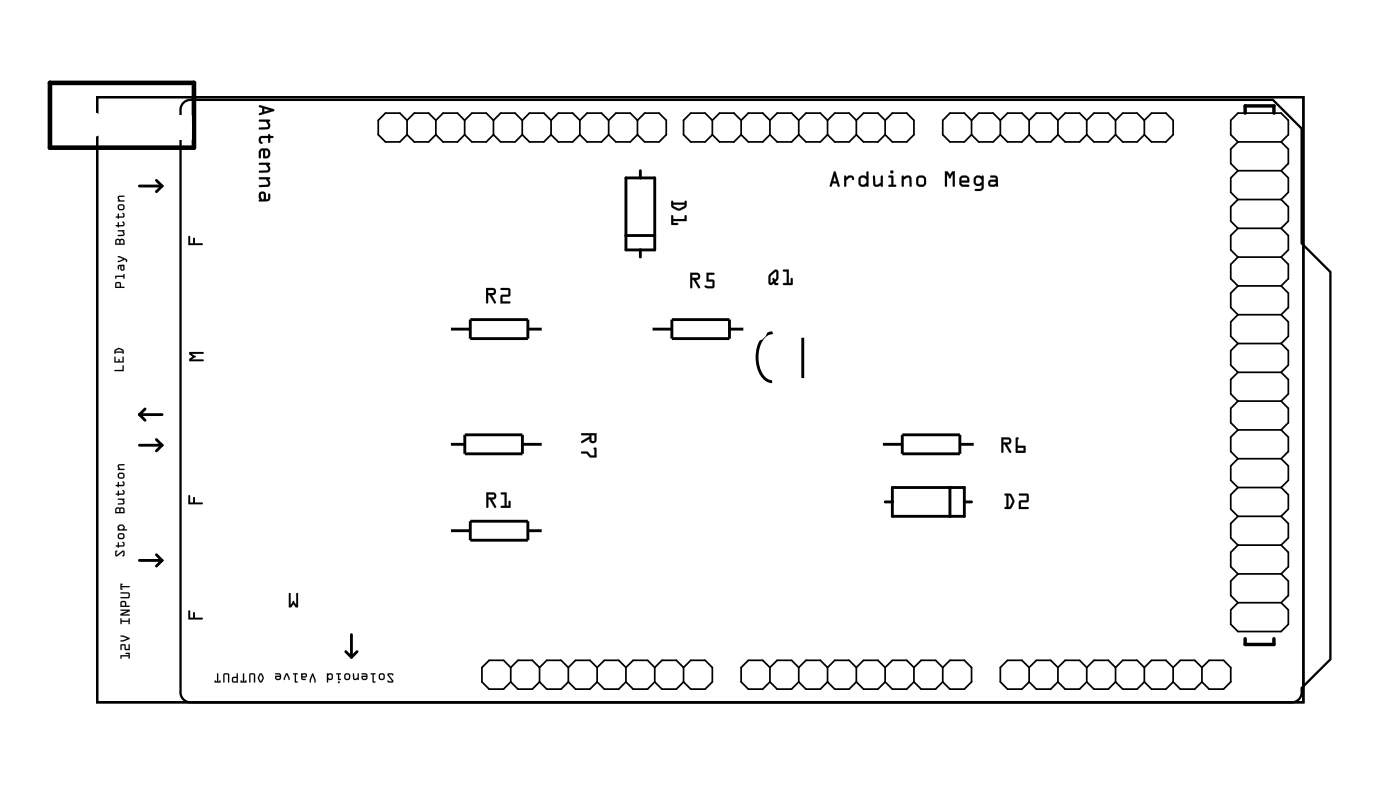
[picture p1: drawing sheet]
<svg xmlns="http://www.w3.org/2000/svg" width="123mm" height="71mm" viewBox="0 0 123 71" stroke-linecap="round" stroke-linejoin="round" font-family="sans-serif">
<path d="M8.6 8.6h106.4v53.3h-106.4zM16.1 9.1a.9 .9 0 0 1 .8-.3h95.4l2.5 2.5v10.2l2.5 2.5v34.1l-2.5 2.6a.97 .97 0 0 1-1 1.2h-96.9a.9 .9 0 0 1-1-1v-51.1l.1-.4z" fill="none" stroke="#000" stroke-width=".2"/>
<path d="M8.6 8.6h106.4v53.3h-106.4z" fill="none" stroke="#000" stroke-width=".09"/>
<g fill="none" stroke="#000" stroke-width=".25">
<path d="M12.3 16.4h2M13.8 15.9l.5 .5M14.3 16.4l-.5 .5M55.2 15.7h2.5v6.3h-2.5zM56.5 15.1v.6M12.3 36.6l.5 .5M12.3 36.6h2M12.3 39.3h2M12.8 36.1l-.5 .5M13.8 38.8l.5 .5M14.3 39.3l-.5 .5M39.6 29h1.9"/>
<path d="M39.6 39.2h1.4M41 38.3h5.1v1.7h-5.1zM41.5 28.2h5.1v1.7h-5.1zM46.1 39.2h1.8M46.6 29h1.3M55.2 20.8h2.5M56.5 22v.7M57.4 29h1.9M59.3 28.2h5v1.7h-5zM64.3 29h1.4M68.1 29.4a1.92 1.92 0 0 0-1.3 2.1 2.34 2.34 0 0 0 .9 2.1l.4 .1M70.8 29.8v3.5"/>
<path d="M77.7 39.2h1.9M79.6 38.3h5.1v1.7h-5.1zM84.7 39.2h1.3M12.3 49.4h2M13.8 48.9l.5 .5M14.3 49.4l-.5 .5M30.5 57.5l.5 .5M31 56v2M31.5 57.5l-.5 .5M39.6 46.8h1.9M41.5 46h5.1v1.6h-5.1zM46.6 46.8h1.3"/>
<path d="M78.1 44.3h.6M78.7 43h6.3v2.5h-6.3zM83.8 43v2.5M85 44.3h.7"/>
</g>
<path d="M4.4 7.3h12.7v5.7h-12.7z" fill="none" stroke="#000" stroke-width=".41"/>
<g fill="#000">
<path d="M16.6 20.8h.2v.7h.2v-.5h.1h.1v.5h.6l.1 .1h-1.3zM16.7 31h1.2l.1 .2h-.1h-1l.4 .3-.4 .2h1l.1 .1-1.3 .1v-.2l.3-.2-.3-.2zM16.6 53.8l.2 .1v.6h.2v-.4l.1-.1 .1 .1v.4h.6l.1 .1h-1.3zM16.6 43.7h.2v.6h.2v-.4l.1-.1 .1 .1v.4h.6l.1 .1-1.3 .1zM25.5 52.3l.1 .1v.9l.3-.3 .2 .3v-.9l.1-.1h.1v1.3h-.2l-.2-.3-.2 .3h-.2z"/>
<path d="M22.9 9.3l1.2 .3 .1 .1-1.3 .4-.1-.1 .3-.1v-.4l-.2-.1zM23.3 9.6v.3l.5-.2zM22.9 10.6h.9v.1h-.1a.38 .38 0 0 1 .1 .4 .38 .38 0 0 1-.2 .3h-.7v-.1l.7-.1v-.1l-.1-.4h-.6zM22.9 12.1l.7-.1 .1-.2 .1 .2h.3v.2h-.3v.3l-.1 .1v-.1l-.1-.3h-.5l-.1 .2 .1 .2v.1a.34 .34 0 0 1-.3-.3 .34 .34 0 0 1 .1-.3zM22.9 13.2l.2-.1h.6l.1 .3v.4l-.2 .1h-.4v-.6h-.1l-.1 .1v.5h-.1l-.1-.5zM23.4 13.3v.5h.2v-.4l-.1-.1zM22.9 14.4h.9v.1h-.1a.38 .38 0 0 1 .1 .4 .38 .38 0 0 1-.2 .3h-.7v-.1l.7-.1v-.1l-.1-.4h-.6zM22.9 15.7h.9v.1h-.1a.38 .38 0 0 1 .1 .4 .38 .38 0 0 1-.2 .3h-.7v-.2h.7v-.1l-.1-.4h-.6zM22.9 17l.2-.1 .3 .1v.6l.2-.1 .1-.4h.1l-.1 .6h-.1h-.7v-.1l-.1-.4zM23 17.1v.3l.1 .2h.1l.1-.5z"/>
<path d="M22.8 9.3l1.3 .3 .1 .1-1.3 .5-.1-.2 .3-.1v-.4l-.2-.1zM22.9 9.3v.2h.2v.4l-.2 .1v.2l1.3-.5-.1-.1zM23.3 9.6v.3l.5-.2zM23.3 9.6l.5 .1-.5 .2zM22.8 10.6l.9-.1a.11 .11 0 0 1 .1 .2 .1 .1 0 0 1-.1 0 .39 .39 0 0 1-.1 .7h-.7a.09 .09 0 0 1-.1-.1 .09 .09 0 0 1 .1-.1h.7v-.2l-.1-.3h-.6zM22.9 10.6v.1h.6l.2 .3-.1 .2-.7 .1v.1h.7a.32 .32 0 0 0 .2-.5l-.1-.2h.1v-.1zM22.9 12.1l.2-.1h.5v-.1a.1 .1 0 0 1 .1-.1 .1 .1 0 0 1 .1 .1v.1h.2a.1 .1 0 0 1 .1 .1 .1 .1 0 0 1-.1 .1h-.2v.3a.1 .1 0 0 1-.1 .1 .1 .1 0 0 1-.1-.1v-.3h-.5l-.1 .2 .2 .2-.1 .1a.21 .21 0 0 1-.2 0 .21 .21 0 0 1-.1-.3zM22.9 12.1a.38 .38 0 0 0 .2 .6v-.1l-.1-.1 .1-.3h.6v.3v.1l.1-.1v-.3h.3v-.1l-.3-.1-.1-.2v.2zM22.9 13.2l.2-.1h.5l.2 .3v.3l-.1 .2-.4 .1-.1-.1v-.6h-.1l-.1 .1v.5a.1 .1 0 0 1-.1 .1 .1 .1 0 0 1-.1-.1v-.5zM23 13.2l-.2 .2 .1 .5h.1v-.5l.1-.1h.1v.6h.4l.2-.1v-.4l-.1-.2-.6-.1zM23.4 13.3v.5h.1l.1-.4zM23.4 13.3h.1l.2 .1v.2l-.1 .2h-.2zM22.8 14.4h.9a.1 .1 0 0 1 .1 .1 .1 .1 0 0 1-.1 0 .39 .39 0 0 1-.1 .7h-.7a.09 .09 0 0 1-.1-.1 .09 .09 0 0 1 .1 0l.7-.1v-.2l-.1-.3h-.6zM22.9 14.4v.1h.6l.2 .3-.1 .2-.7 .1v.1h.7a.32 .32 0 0 0 .2-.5l-.1-.2h.1v-.1zM22.8 15.7l.9-.1a.11 .11 0 0 1 .1 .2 .1 .1 0 0 1-.1 0 .39 .39 0 0 1-.1 .7h-.7a.09 .09 0 0 1-.1-.1 .09 .09 0 0 1 .1-.1h.7v-.2l-.1-.3h-.6zM22.9 15.7v.1h.6l.2 .3-.1 .2h-.7v.2h.7a.32 .32 0 0 0 .2-.5l-.1-.2h.1v-.2zM22.9 17l.2-.1 .3 .1v.6l.2-.1v-.3a.1 .1 0 0 1 .1-.1 .1 .1 0 0 1 .1 .1v.4l-.1 .1-.8 .1a.09 .09 0 0 1-.1-.1 .09 .09 0 0 1 .1-.1l-.1-.2zM22.9 17l-.1 .2 .1 .4v.1h.7h.1l.1-.6h-.1l-.1 .4-.2 .1v-.6l-.2-.1zM23 17.1v.3l.1 .2h.1l.1-.5zM23 17.1h.3l-.1 .5h-.1l-.1-.2z"/>
<path d="M59.2 17.7h.1l.1 .2h1v-.2h.1v.6a.8 .8 0 0 1-1.2 .1l-.1-.2zM59.4 18.1v.1l.5 .2 .5-.3zM59.2 19h.2v.3h1v-.3h.1l.1 .5h-1.2v.2h.4v.1h-.6z"/>
<path d="M59.2 17.7h.1l.1 .2h1v-.1a.1 .1 0 0 1 .1-.1 .1 .1 0 0 1 .1 .1l-.1 .5-.6 .3-.7-.3zM59.2 17.7v.6l.5 .2h.4l.4-.3v-.5l-.1 .1v.1h-1l-.1-.2zM59.4 18.1v.1l.5 .2 .4-.2 .1-.1zM59.4 18h1v.1l-.5 .3-.5-.2zM59.2 19h.2v.3h1v-.2a.1 .1 0 0 1 .1-.1 .1 .1 0 0 1 .1 .1v.4h-1.2v.2h.3a.1 .1 0 0 1 .1 .1 .1 .1 0 0 1-.1 .1l-.5-.1zM59.2 19l.1 .8h.5v-.1h-.4v-.2h1.2l-.1-.5h-.1v.3h-1v-.3z"/>
<path d="M73.6 15.1l.1 .1 .4 1.2-.1 .1-.1-.1-.1-.2h-.4l-.1 .3-.1-.1zM73.6 15.1l-.4 1.3h.1l.1-.2h.4l.1 .2 .1 .1 .1-.1-.4-1.2zM73.6 15.5l-.1 .5h.3zM73.6 15.5l.2 .5h-.3zM74.5 15.5h.1v.2l.2-.2a.33 .33 0 0 1 .4 0 .33 .33 0 0 1 .1 .3 .14 .14 0 0 1-.2 0 .14 .14 0 0 1 0-.1h-.2l-.3 .2v.5a.1 .1 0 0 1-.1 .1 .1 .1 0 0 1-.1-.1zM74.5 15.5v1l.1-.1v-.5l.3-.3 .2 .1 .2 .2a.23 .23 0 0 0 0-.3 .23 .23 0 0 0-.2-.1h-.3l-.2 .2v-.2zM75.8 15.6l.2-.1 .4 .1v-.4a.1 .1 0 0 1 .1-.1 .1 .1 0 0 1 .1 .1v1.2a.1 .1 0 0 1-.1 .1 .1 .1 0 0 1-.1-.1l-.2 .1-.4-.1-.1-.2zM75.9 15.6l-.2 .2 .1 .5 .2 .2 .3-.1 .1-.1v.1h.2v-1.3l-.2 .1v.4l-.2-.1zM75.9 15.7v.5l.1 .1h.2l.2-.2v-.3l-.2-.1zM75.9 15.7h.3l.2 .1v.3l-.2 .2-.3-.1zM77 15.5h.2v.7l.1 .1 .4-.2v-.5a.1 .1 0 0 1 .1-.1 .1 .1 0 0 1 .1 .1v.8a.11 .11 0 0 1-.2 .1 .1 .1 0 0 1 0-.2 .39 .39 0 0 1-.7-.1zM77 15.5v.7a.32 .32 0 0 0 .5 .2l.2-.1v.2l.1-.1v-.9h-.1v.6l-.4 .2-.1-.1v-.7zM78.4 15.5h.4v.8h.2a.1 .1 0 0 1 .1 .1 .1 .1 0 0 1-.1 .1h-.6a.1 .1 0 0 1-.1-.1 .1 .1 0 0 1 .1-.1h.2v-.6h-.2zM78.4 15.5v.1h.2v.7h-.2v.1l.6 .1v-.2h-.2v-.8zM78.5 15.2a.15 .15 0 0 1 .3 0 .15 .15 0 0 1-.3 0zM78.5 15.2a.15 .15 0 0 0 .3 0 .15 .15 0 0 0-.3 0zM79.6 15.5h.1v.1a.39 .39 0 0 1 .7 .1v.7a.09 .09 0 0 1-.1 .1 .09 .09 0 0 1-.1-.1v-.7h-.2l-.3 .1v.6a.1 .1 0 0 1-.1 .1 .1 .1 0 0 1-.1-.1zM79.6 15.5v1l.1-.1v-.6l.3-.2 .2 .1v.7h.2v-.7a.32 .32 0 0 0-.5-.2l-.2 .1v-.1zM80.8 16a.51 .51 0 0 1 1 0 .51 .51 0 0 1-1 0zM80.8 16a.5 .5 0 0 0 1 0 .5 .5 0 0 0-1 0zM81 15.7v.5l.1 .1 .4-.1-.1-.5h-.3zM81 15.7l.3-.1 .2 .1v.5l-.1 .1h-.3l-.1-.1zM83.3 15.1h.3l.2 .3 .2-.3h.2v1.3a.1 .1 0 0 1-.1 .1 .1 .1 0 0 1-.1-.1v-1l-.1 .2a.1 .1 0 0 1-.1 .1 .1 .1 0 0 1-.1-.1l-.2-.2v1a.1 .1 0 0 1-.1 .1 .1 .1 0 0 1-.1-.1zM83.3 15.1l.1 1.3 .1 .1v-.1v-1.1l.3 .4 .2-.4v1.1l.2 .1v-1.4h-.2l-.2 .3-.2-.3zM84.7 15.6l.2-.1h.3l.2 .1 .1 .2v.3h-.7l.1 .2h.5a.1 .1 0 0 1 .1 .1 .1 .1 0 0 1-.1 .1h-.5l-.2-.1-.1-.2zM84.7 15.6l-.1 .6 .1 .1 .2 .2 .5-.1v-.1h-.5l-.1-.1v-.1h.6l.1-.3-.1-.2-.2-.1h-.3zM84.8 15.7v.2h.5l-.1-.2zM84.8 15.7h.4l.1 .2h-.5zM86 15.6l.2-.1h.2l.2 .1a.1 .1 0 0 1 0-.1 .11 .11 0 0 1 .2 .1l-.1 1.1-.2 .1-.4 .1a.1 .1 0 0 1-.1-.1 .1 .1 0 0 1 .1-.1l.4-.1 .1-.3-.3 .1-.3-.1-.1-.2zM86 15.5l-.1 .2v.5l.3 .2 .4-.1v.2l-.1 .2h-.5v.1h.4h.2l.1-.2v-1v-.1a.2 .2 0 0 1-.4 0zM86.1 15.7v.4l.1 .1h.2l.2-.2-.1-.2-.1-.1zM86.1 15.7h.3l.2 .1v.2l-.2 .2h-.2l-.2-.1zM87.3 15.5h.4h.2l.1 .9a.09 .09 0 0 1-.1 .1 .09 .09 0 0 1-.1-.1l-.4 .1a.32 .32 0 0 1-.3-.3 .32 .32 0 0 1 .3-.4l.4 .1v-.2h-.4zM87.4 15.5v.1l.4 .1v.2h-.4a.31 .31 0 0 0-.2 .3 .31 .31 0 0 0 .2 .3l.5-.1h.1v-.7l-.2-.2zM87.4 16.1v.2h.2l.2-.1v-.2zM87.3 16h.5v.2l-.1 .1h-.3z"/>
<path d="M73.6 15.1l.1 .1 .4 1.2-.1 .1-.1-.1-.1-.2h-.4l-.1 .2h-.1zM73.6 15.5l-.1 .5h.3zM74.5 15.5h.1v.2l.2-.2a.33 .33 0 0 1 .4 0 .33 .33 0 0 1 .1 .3 .12 .12 0 0 1-.1 0 .12 .12 0 0 1-.1-.1h-.2l-.3 .2v.5l-.1 .1zM75.8 15.6l.2-.1 .4 .1v-.4l.2-.1v1.3l-.1 .1-.1-.1-.4 .1-.2-.1-.1-.2zM75.9 15.7v.5l.3 .1 .2-.2v-.3l-.2-.1zM77 15.5h.2v.7l.1 .1 .4-.2v-.6h.1v.9h-.1v-.1a.38 .38 0 0 1-.4 .2 .38 .38 0 0 1-.3-.3zM78.4 15.5h.4v.8h.2v.2l-.6-.1v-.1h.2v-.6h-.2zM78.5 15.2a.15 .15 0 0 1 .3 0 .15 .15 0 0 1-.3 0zM79.6 15.5h.1v.1a.38 .38 0 0 1 .4-.1 .38 .38 0 0 1 .3 .2v.7h-.2v-.7h-.2l-.3 .1v.6l-.1 .1zM80.8 16a.5 .5 0 0 1 1 0 .5 .5 0 0 1-1 0zM81 15.7v.5l.1 .1h.3l.1-.1v-.4l-.2-.1zM83.3 15.1h.3l.2 .3 .2-.3h.2v1.4l-.2-.1v-1l-.1 .2a.1 .1 0 0 1-.1 .1 .1 .1 0 0 1-.1-.1l-.2-.2v1l-.1 .1zM84.7 15.6l.2-.1h.3l.2 .1 .1 .2v.3l-.7 .1 .1 .1h.5l.1 .1-.6 .1-.2-.1-.1-.2zM84.8 15.7v.2h.5l-.1-.2zM86 15.6l.2-.1 .4 .1v-.1h.1v1.1l-.2 .2h-.5v-.1l.5-.1 .1-.3-.3 .1-.3-.1-.1-.2zM86.1 15.7v.4l.1 .1h.2l.2-.2v-.2l-.2-.1zM87.3 15.5h.5l.2 .2v.7h-.2l-.4 .1a.31 .31 0 0 1-.3-.3 .31 .31 0 0 1 .3-.3h.4v-.2h-.4zM87.4 16.1v.2h.2l.2-.1v-.2z"/>
<path d="M10.1 32.6h.7v-.4h.1v.5h-.8zM10.1 31.5h.1v.4h.2l.1-.2 .1 .2h.2v-.4l.1-.1v.6h-.8zM10.1 30.8a.49 .49 0 0 1 .8 0v.4l-.1-.1h-.6l-.1 .1zM10.2 30.9v.1h.6l-.3-.2z"/>
<path d="M10.1 32.6h.7v-.4h.1v.5h-.8zM10.1 32.6v.1h.8v-.5h-.1v.4zM10.1 31.5h.1v.4h.2l.1-.2 .1 .2h.2v-.4l.1-.1v.6h-.8zM10.1 31.5v.5h.8v-.5l-.1 .4h-.3v-.2l-.1 .2h-.2v-.4zM10.1 30.8l.3-.1h.2l.3 .2v.3h-.1v-.1h-.6l-.1 .1zM10.1 30.8v.4l.1-.1h.6v.1h.1v-.3l-.3-.2h-.2zM10.2 30.9v.1h.6l-.3-.2zM10.2 30.9l.3-.1 .3 .2h-.6z"/>
<path d="M10.2 24.9h.4l.1 .1v.3h.3v.1h-.8zM10.3 25v.3h.3l-.1-.3zM10.2 24.3h.7l.1-.1v.4h-.1v-.2h-.6l-.1 .2zM10.4 23.4h.6v.3a.19 .19 0 0 1-.2 .2 .19 .19 0 0 1-.2-.2v-.2l-.1 .2h-.1zM10.7 23.5v.2l.1 .1 .1-.2zM10.4 22.6l.8 .3v.2h-.1v-.2h-.2l-.5 .2v-.1l.4-.2-.4-.1zM10.2 21.1h.7l.1 .1v.4h-.8zM10.7 21.2l-.1 .3h.3l-.1-.3zM10.3 21.2v.3h.2v-.3zM10.4 20.3h.6l-.1 .1a.23 .23 0 0 1 .1 .2 .23 .23 0 0 1-.2 .2h-.4v-.1h.5l-.1-.3h-.4zM10.4 19.6h.1v.3h.3v-.4a.21 .21 0 0 1 .2 .2 .21 .21 0 0 1-.2 .3h-.3l-.1 .1v-.1l-.2-.1h.2zM10.4 18.8l.1 .1v.2h.3v-.3a.21 .21 0 0 1 .2 .2 .21 .21 0 0 1-.2 .2h-.3l-.1 .1v-.1h-.2v-.1h.2zM10.4 18.3a.3 .3 0 0 1 .6 0 .3 .3 0 0 1-.6 0zM10.5 18.2l.1 .2h.3l-.1-.3zM10.4 17.3h.6v.1h-.5l.1 .3h.4v.1h-.6l.1-.1-.1-.2z"/>
<path d="M10.2 24.9h.4l.1 .1v.3h.3v.1h-.8zM10.2 24.9v.5h.8l-.3-.1v-.3l-.1-.1zM10.3 25v.3h.3l-.1-.3zM10.3 25h.3v.3h-.3zM10.2 24.3h.7l.1-.1v.4h-.1v-.2h-.6l-.1 .2zM10.2 24.3v.3l.1-.2h.6v.2l.1-.1-.1-.3v.1zM10.4 23.4l.6-.1v.4a.2 .2 0 0 1-.2 .2 .2 .2 0 0 1-.2-.2v-.2h-.1v.3l-.1-.1zM10.4 23.4v.3h.1l.1-.2v.2a.19 .19 0 0 0 .2 .2 .19 .19 0 0 0 .2-.2l-.1-.3zM10.7 23.5v.2l.1 .1 .1-.2zM10.7 23.5h.1l.1 .1-.1 .2-.1-.1zM10.4 22.6h.1l.7 .3v.2h-.1v-.2h-.2l-.5 .2v-.1l.4-.2-.4-.1zM10.4 22.6v.1l.4 .1-.4 .2v.1l.5-.2h.2v.2h.1v-.2zM10.2 21.1h.7l.1 .1v.4h-.8zM10.2 21.1v.5h.8v-.3a.23 .23 0 0 0-.2-.2 .23 .23 0 0 0-.2 0h-.2zM10.7 21.2l-.1 .3h.3l-.1-.3zM10.7 21.2h.1l.1 .3h-.3zM10.3 21.2v.3h.2v-.3zM10.3 21.2h.2v.3h-.2zM10.4 20.3h.6l-.1 .1a.24 .24 0 0 1-.1 .4h-.4v-.1h.4l.1-.1-.1-.2h-.4zM10.4 20.3v.1h.4l.1 .3h-.5v.1h.5l.1-.2-.1-.2 .1-.1zM10.4 19.6h.1v.3l.3-.1 .1-.1-.1-.1 .1-.1a.22 .22 0 0 1 .1 .3 .22 .22 0 0 1-.2 .2h-.3l-.1 .1v-.1l-.2-.1h.2zM10.4 19.6v.3h-.2l.2 .1v.1l.1-.1h.3a.22 .22 0 0 0 .2-.2 .22 .22 0 0 0-.1-.3l-.1 .4h-.3v-.3zM10.4 18.8l.1 .1v.2h.3l.1-.2-.1-.1h.1a.22 .22 0 0 1 .1 .2 .22 .22 0 0 1-.2 .2h-.3l-.1 .1v-.1h-.2v-.1h.2zM10.4 18.8v.3h-.2v.1h.2v.1l.1-.1h.3a.22 .22 0 0 0 .2-.2 .22 .22 0 0 0-.1-.2l-.1 .3h-.3v-.2zM10.4 18.3a.31 .31 0 0 1 .6 0 .31 .31 0 0 1-.6 0zM10.4 18.3a.3 .3 0 0 0 .6 0 .3 .3 0 0 0-.6 0zM10.5 18.2v.2h.4l-.1-.3zM10.5 18.1h.3l.1 .3h-.3zM10.4 17.3h.6v.1h-.5v.1l.1 .2h.4v.1h-.6l.1-.1-.1-.2zM10.4 17.3v.2l.1 .2-.1 .1h.6l-.1-.1h-.3l-.1-.2v-.1l.5-.1z"/>
<path d="M16.6 20.8h.2v.7h.2v-.5h.1h.1v.5h.6l.1 .1h-1.3zM16.6 20.8v.8h1.3l-.1-.1h-.6v-.5h-.1h-.1v.5h-.2v-.6z"/>
<path d="M16.7 31h1.2l.1 .2h-.1h-1l.4 .3-.4 .2h1l.1 .1-1.3 .1v-.2l.3-.2-.3-.2zM16.7 31v.3l.3 .2-.3 .2v.2l1.3-.1-.1-.1h-1l.4-.2-.4-.3h1h.1l-.1-.2z"/>
<path d="M42.9 25.4h.6a.32 .32 0 0 1 .2 .4 .32 .32 0 0 1-.3 .2l.3 .6a.1 .1 0 0 1 0 .2 .1 .1 0 0 1-.1-.1l-.4-.7h-.2l.1 .7a.1 .1 0 0 1-.1 .1 .1 .1 0 0 1-.1-.1zM42.9 25.4v1.3h.1v-.7h.2l.4 .7h.1l-.3-.7a.31 .31 0 0 0 .3-.2 .31 .31 0 0 0-.2-.4zM43 25.6v.2h.5v-.2zM43 25.6h.5l.1 .2-.6 .1zM44.2 25.4h.6l.2 .1v.6l-.7 .1v.4h.6a.1 .1 0 0 1 .1 .1 .1 .1 0 0 1-.1 .1h-.8l.1-.8h.6v-.4h-.6zM44.2 25.4v.2h.6v.4l-.6 .1-.1 .7 .9-.1v-.1h-.7v-.4l.7-.1v-.6l-.2-.1z"/>
<path d="M42.9 25.4h.6a.31 .31 0 0 1 .2 .4 .31 .31 0 0 1-.3 .2l.3 .7-.1 .1-.4-.8h-.2v.7l-.1 .1zM43 25.6v.2h.6l-.1-.2zM44.2 25.4h.6l.2 .1v.6l-.7 .1v.4h.7v.2h-.9l.1-.8h.6v-.4h-.6z"/>
<path d="M51.3 38.2h1.3v.6a.31 .31 0 0 1-.4 .3 .31 .31 0 0 1-.2-.4l-.7 .4v-.2l.7-.4v-.1h-.7zM52.2 38.4v.4l.2 .1v-.5zM51.3 39.8h.5l.3 .4h.3v-.5v-.1l.1-.1 .1 .8h-.6l-.3-.3h-.4z"/>
<path d="M51.3 38.2h1.3v.6a.32 .32 0 0 1-.4 .3 .32 .32 0 0 1-.2-.4l-.6 .4a.11 .11 0 0 1-.2-.1 .1 .1 0 0 1 .1-.1l.7-.4v-.1h-.7zM51.3 38.2v.2h.7v.1l-.7 .4v.2l.7-.4a.31 .31 0 0 0 .2 .4 .31 .31 0 0 0 .4-.3v-.6zM52.2 38.4v.4l.2 .1v-.5zM52.1 38.4h.3v.5l-.2-.1zM51.3 39.8h.5l.3 .4h.3v-.5l-.1-.1 .3-.1v.9l-.6-.1-.3-.3h-.4zM51.3 39.9v.1h.4l.3 .3h.6l-.1-.8-.1 .1v.6h-.3l-.3-.4z"/>
<path d="M60.9 24.1h.6a.32 .32 0 0 1 .3 .3 .32 .32 0 0 1-.4 .3l.3 .6a.1 .1 0 0 1 0 .1 .1 .1 0 0 1-.1 0l-.4-.7h-.2l.1 .6a.1 .1 0 0 1-.1 .1 .1 .1 0 0 1-.1-.1zM60.9 24.1v1.3l.1-.1v-.6h.2l.4 .7h.1l-.3-.7a.31 .31 0 0 0 .3-.3 .31 .31 0 0 0-.2-.3zM61 24.2v.3l.6-.1-.1-.1zM61 24.2h.5l.1 .3h-.6zM62.3 24.1h.6a.1 .1 0 0 1 .1 0 .1 .1 0 0 1-.1 .1h-.4v.5h.5v.6l-.2 .1h-.6a.11 .11 0 0 1-.1-.2 .1 .1 0 0 1 .2 0h.5v-.4h-.5zM62.3 24.1v.7h.5v.5l-.6-.1v.1l.2 .1h.5l.1-.2v-.4l-.1-.1h-.4v-.5h.5v-.1z"/>
<path d="M60.9 24.1h.6a.31 .31 0 0 1 .2 .3 .31 .31 0 0 1-.3 .3l.3 .7h-.1l-.4-.7h-.2v.6l-.1 .1zM61 24.2v.3h.6l-.1-.3zM62.3 24.1h.6h.1l-.1 .1h-.4v.5h.4l.1 .1v.5l-.2 .1h-.4a.15 .15 0 0 1-.2 0 .15 .15 0 0 1 .1-.2h.5v-.4h-.5z"/>
<path d="M67.9 24.2l.4-.4h.3v.8l-.2 .3v.1h.2a.1 .1 0 0 1 .1 0 .1 .1 0 0 1-.1 .1h-.3v-.1l-.2 .1h-.3a.94 .94 0 0 1 0-.8zM67.9 24.2a.97 .97 0 0 0-.1 .8l.2 .1 .3-.1v.1h.3v-.1h-.2v-.1l.2-.3v-.6a.21 .21 0 0 0-.1-.2 .21 .21 0 0 0-.2 0zM68 24.3v.7l.2-.2-.1-.2a.11 .11 0 0 1 .2-.1 .11 .11 0 0 1 0 .2l.2-.2v-.5zM68 24.3l.4-.4 .1 .6a.14 .14 0 0 1-.1 .2 .14 .14 0 0 1-.2-.2l-.1 .1 .1 .2-.2 .2zM69.1 23.8h.5v1.2h.1v-.4a.1 .1 0 0 1 .1-.1 .1 .1 0 0 1 .1 .1v.5h-.8a.1 .1 0 0 1-.1-.1 .1 .1 0 0 1 .1 0h.3v-1h-.3zM69.1 23.8v.1h.3v1.1h-.3v.1h.8v-.6l-.1 .1-.1 .4h-.1v-1.2z"/>
<path d="M67.9 24.2l.5-.4h.2v.8l-.2 .3 .2 .1v.1h-.3v-.1l-.3 .1-.2-.1a.98 .98 0 0 1 .1-.8zM68 24.3v.7l.2-.2-.1-.2a.11 .11 0 0 1 .2-.1 .11 .11 0 0 1 0 .2l.2-.2v-.5zM69.1 23.8h.5v1.2h.1v-.4l.2-.1v.6h-.8v-.1h.3v-1l-.3-.1z"/>
<path d="M88.3 38.6h.6a.32 .32 0 0 1 .3 .3 .32 .32 0 0 1-.4 .3l.4 .6a.1 .1 0 0 1-.1 .1 .1 .1 0 0 1-.1 0l-.4-.7h-.1v.7a.1 .1 0 0 1-.1 0 .1 .1 0 0 1-.1 0zM88.3 38.6l.1 1.3h.1v-.7h.1l.4 .7h.2l-.4-.7a.31 .31 0 0 0 .4-.2 .31 .31 0 0 0-.3-.4zM88.5 38.8v.2h.5l-.1-.2zM88.5 38.7l.5 .1v.2h-.5zM89.6 38.6h.2a.09 .09 0 0 1 .1 .1 .09 .09 0 0 1-.1 .1v.5l.7 .1-.1 .5h-.8zM89.6 38.6v1.3h.8v-.5l-.7-.1v-.6h.1zM89.8 39.5v.3h.5v-.3zM89.7 39.5h.6v.3h-.6z"/>
<path d="M88.3 38.6h.6a.31 .31 0 0 1 .3 .3 .31 .31 0 0 1-.4 .3l.4 .7h-.2l-.4-.7h-.1v.7h-.1zM88.5 38.8v.2h.5l-.1-.2zM89.6 38.6h.2v.2v.5l.6 .1v.5h-.8zM89.8 39.5v.3h.5v-.3z"/>
<path d="M10.2 48.6h.2l-.1 .1v.3l.6-.4 .1 .4h-.2l.1-.1v-.2l-.7 .4v-.1zM10.4 47.9h.1v.2h.3v-.3a.21 .21 0 0 1 .2 .2 .21 .21 0 0 1-.2 .2h-.3l-.1 .1v-.1h-.2v-.1h.2zM10.4 47.3a.3 .3 0 0 1 .6 0 .3 .3 0 0 1-.6 0zM10.5 47.2l.1 .2h.3l-.1-.3zM10.5 46.3h.1a.32 .32 0 0 1 .4 .2l-.1 .2h.3v.1h-.8v-.3zM10.6 46.4l-.1 .1 .1 .2h.2l.1-.1-.1-.2zM10.2 44.8h.7l.1 .1v.4h-.8zM10.7 44.9l-.1 .3h.3l-.1-.3zM10.3 44.9v.3h.2v-.3zM10.4 44h.6l-.1 .1a.23 .23 0 0 1 .1 .2 .23 .23 0 0 1-.2 .2h-.4v-.1l.5-.1-.1-.2h-.4zM10.4 43.3h.1v.2h.3v-.3a.21 .21 0 0 1 .2 .2 .21 .21 0 0 1-.2 .2h-.3l-.1 .1v-.1h-.2v-.1h.2zM10.4 42.5h.1v.3h.3v-.3a.21 .21 0 0 1 .2 .2 .21 .21 0 0 1-.2 .2h-.3l-.1 .1v-.1h-.2v-.1h.2zM10.4 41.9a.3 .3 0 0 1 .6 0 .3 .3 0 0 1-.6 0zM10.5 41.8l.1 .3h.3l-.1-.3zM10.4 41l.6-.1v.1l-.5 .1 .1 .2 .4 .1h-.6l.1-.1-.1-.1z"/>
<path d="M10.2 48.6h.2l-.1 .1v.3l.6-.4 .1 .4h-.2l.1-.1v-.2l-.7 .4v-.1zM10.2 48.6v.4v.1l.7-.5v.3l-.1 .1h.2l-.1-.4-.6 .4v-.3v-.1zM10.4 47.9h.1v.2h.3l.1-.2-.1-.1h.1a.22 .22 0 0 1 .1 .2 .22 .22 0 0 1-.2 .2h-.3l-.1 .1v-.1h-.2v-.1h.2zM10.4 47.9v.2h-.2v.1h.2v.1l.1-.1h.3a.22 .22 0 0 0 .2-.2 .22 .22 0 0 0-.1-.2l-.1 .3h-.3v-.2zM10.4 47.3a.31 .31 0 0 1 .6 0 .31 .31 0 0 1-.6 0zM10.4 47.3a.3 .3 0 0 0 .6 0 .3 .3 0 0 0-.6 0zM10.5 47.2v.2h.4l-.1-.3zM10.5 47.2l.3-.1 .1 .3h-.3zM10.5 46.3h.3l.2 .2-.1 .2h.3v.1h-.8v-.1v-.2zM10.4 46.4v.4h.8l-.3-.1 .1-.2-.2-.2h-.2zM10.6 46.4l-.1 .1 .1 .2h.2l.1-.1-.1-.2zM10.6 46.4h.2l.1 .2-.1 .1h-.2l-.1-.2zM10.2 44.8l.7-.1 .1 .2v.4h-.8zM10.2 44.8v.5h.8v-.3a.23 .23 0 0 0-.2-.2 .23 .23 0 0 0-.2 0l-.2-.1zM10.7 44.9l-.1 .3h.3l-.1-.3zM10.7 44.9h.1l.1 .3h-.3zM10.3 44.9v.3h.2v-.3zM10.3 44.9h.2v.3h-.2zM10.4 44h.6l-.1 .1a.24 .24 0 0 1-.1 .4h-.4v-.1h.4l.1-.1-.1-.2h-.4zM10.4 44v.1h.4l.1 .2-.5 .1v.1l.5-.1 .1-.2-.1-.1 .1-.1zM10.4 43.3h.1v.2h.3l.1-.1-.1-.1 .1-.1a.22 .22 0 0 1 .1 .2 .22 .22 0 0 1-.2 .2h-.3l-.1 .1v-.1h-.2v-.1h.2zM10.4 43.3v.2h-.2v.1h.2v.1l.1-.1h.3a.22 .22 0 0 0 .2-.2 .22 .22 0 0 0-.1-.2l-.1 .3h-.3v-.2zM10.4 42.5h.1v.3h.3l.1-.2-.1-.1 .1-.1a.22 .22 0 0 1 .1 .3 .22 .22 0 0 1-.2 .2h-.3l-.1 .1v-.1h-.2v-.1h.2zM10.4 42.5v.3h-.2v.1h.2v.1l.1-.1h.3a.22 .22 0 0 0 .2-.2 .22 .22 0 0 0-.1-.2l-.1 .3h-.3v-.3zM10.4 41.9a.31 .31 0 0 1 .6 0 .31 .31 0 0 1-.6 0zM10.4 41.9a.3 .3 0 0 0 .6 0 .3 .3 0 0 0-.6 0zM10.5 41.8v.3h.4l-.1-.3zM10.5 41.8h.3l.1 .3h-.3zM10.4 41l.6-.1v.1h-.5v.2l.1 .1h.4v.1h-.6l.1-.1-.1-.1zM10.4 41v.2l.1 .2h-.1h.6h-.1h-.3l-.1-.2v-.2h.5v-.1z"/>
<path d="M10.6 57.8h.7v-.1l-.2-.1h.3v.5h-.1v-.2h-.6v.2zM10.7 56.8h.3l.1 .4h.2v-.3l.1-.1v.5h-.4v-.4h-.3v.4zM10.6 56.1l.3-.1 .5 .3-.5 .3h-.2v-.1l.5-.2-.5-.1zM10.6 54.5l.1 .1v.1h.6l.1-.2v.5h-.1v-.2h-.6v.2zM10.6 53.8h.8v.1l-.6 .3h.6v.1h-.8v-.2l.7-.2h-.6zM10.7 53h.3l.1 .1v.3h.3v.1h-.8zM10.7 53.1v.3h.3v-.3zM10.6 52.3h.7h.1v.4l-.1 .1h-.6v-.1h.6v-.3l-.6-.1zM10.6 51.5h.2l-.1 .2h.7v.1h-.7l.1 .2h-.2z"/>
<path d="M10.6 57.8h.7v-.1h-.2v-.1h.3v.5h-.1v-.2h-.6v.2zM10.6 57.8l.1 .3v-.2h.6v.2h.1v-.5h-.3l.2 .1v.1zM10.6 56.8h.4l.1 .4h.2v-.3l.1-.1 .1 .5h-.5v-.4h-.3v.4zM10.7 56.8v.5v-.4h.3v.4h.4v-.5l-.1 .4h-.2l-.1-.4zM10.6 56.1l.3-.1 .5 .3-.5 .3h-.2v-.1l.5-.2-.5-.1zM10.6 56.1h.1l.6 .2-.6 .2v.1h.2l.5-.3-.5-.3zM10.6 54.5l.1 .1v.1h.6v-.1l.1-.1v.5h-.1v-.2h-.6v.2v.1zM10.6 54.5l.1 .5v-.2h.6v.2h.1v-.5l-.1 .2h-.6v-.1zM10.6 53.8h.9v.1l-.7 .3h.6v.1h-.8v-.2l.7-.2h-.6zM10.6 53.8l.1 .1h.6l-.7 .2v.2h.8v-.1h-.6l.6-.3v-.1zM10.7 53h.3l.1 .1v.3h.3v.1h-.8zM10.7 53.1l-.1 .4h.8l-.3-.1v-.3l-.1-.1zM10.7 53.1v.3h.3v-.3zM10.7 53.1h.3v.3h-.3zM10.6 52.3l.7-.1 .1 .1v.4l-.1 .1h-.6v-.1l.6-.1v-.2l-.6-.1zM10.6 52.3h.1l.6 .1v.3h-.6v.1h.6l.1-.1v-.4h-.1zM10.6 51.5h.2l-.1 .2h.7v.1h-.7l.1 .2h-.2zM10.6 51.5v.5h.2l-.1-.2h.7v-.1h-.7l.1-.2z"/>
<path d="M16.6 53.8l.2 .1v.6h.2v-.4l.1-.1 .1 .1v.4h.6l.1 .1h-1.3zM16.6 53.8v.8h1.3l-.1-.1h-.6v-.4l-.1-.1-.1 .1v.4h-.2v-.6z"/>
<path d="M16.6 43.7h.2v.6h.2v-.4l.1-.1 .1 .1v.4h.6l.1 .1-1.3 .1zM16.6 43.7v.8l1.3-.1-.1-.1h-.6v-.4l-.1-.1-.1 .1v.4h-.2v-.6z"/>
<path d="M25.5 52.3l.1 .1v.9l.3-.3 .2 .3v-.9l.1-.1h.1v1.3h-.2l-.2-.3-.2 .3h-.2zM25.5 52.3v1.3h.2l.2-.3 .2 .3h.2v-1.3h-.1l-.1 .1v.9l-.2-.3-.3 .3v-.9z"/>
<path d="M34.2 59.4h.4l.1 .1-.1 .1v-.1h-.3l.4 .5-.1 .2h-.3l-.1-.1v-.1l.1 .1h.3l-.4-.6zM33.4 59.7a.3 .3 0 0 1 .6 0 .3 .3 0 0 1-.6 0zM33.5 59.5v.3l.3 .1v-.4zM32.7 59.4h.4l-.1 .1v.6h.1v.1h-.2v-.7h-.2zM31.9 59.4h.3l.2 .1v.3l-.1 .1-.3 .1-.1-.1v-.3h.4l-.1-.1h-.3zM32 59.7l.1 .2 .2-.1v-.1zM31.1 59.4h.1l.1 .5 .2-.1v-.4h.1v.6l-.1-.1a.23 .23 0 0 1-.2 .1 .23 .23 0 0 1-.2-.2zM30.3 59.7a.3 .3 0 0 1 .6 0 .3 .3 0 0 1-.6 0zM30.5 59.5v.3l.2 .1 .1-.4zM29.7 59.4h.4l-.2 .1v.4h.2l-.1 .1-.2-.1v-.4h-.1zM29.8 60.2a.1 .1 0 0 1 .2 0 .1 .1 0 0 1-.2 0zM28.8 59.4h.4l.2 .2-.1 .3-.1 .1-.3-.1v.3zM29 59.6v.2l.1 .1 .1-.1v-.3h-.1zM27.5 59.4h.1l.2 .6v.2l-.2-.6-.2 .6h-.1v-.2zM26.6 59.4h.3a.19 .19 0 0 1 .2 .2 .19 .19 0 0 1-.2 .2h-.2l.2 .1v.1l-.3-.1zM26.7 59.5v.1h.3l-.1-.1zM25.9 59.4h.4l-.2 .1v.6h.1v.1h-.2v-.7h-.1zM25.2 59.4h.2l.2 .4-.1 .2-.2-.5-.2 .4h-.1zM24.3 59.4h.3l.2 .1v.3l-.1 .1-.3 .1-.1-.1v-.3h.4l-.1-.1h-.3zM24.4 59.7v.2l.3-.1v-.1zM22.9 59.4h.2l.2 .3-.3 .5h-.1l-.2-.4zM23 59.5l-.2 .3 .2 .3 .2-.3zM22 59.4h.3l.2 .1v.7l-.1-.1-.1-.6h-.2v.6l-.1 .1zM21.4 59.4h.1v.7l.2-.1v.2h-.5v-.2l.2 .1zM20.5 59.7h.4v-.3h.1v.8h-.5zM20.6 59.8v.3h.3v-.3zM19.7 59.4h.4l.1 .1v.7l-.1-.1v-.6h-.3v.6l-.1 .1zM19.2 59.4v.7l.2-.1 .1 .2h-.6l.1-.2 .1 .1z"/>
<path d="M34.2 59.4h.4l.1 .1-.1 .1v-.1h-.3l.4 .5-.1 .2h-.3l-.1-.1v-.1l.1 .1h.3l-.4-.5zM34.2 59.4v.1l.4 .6h-.3l-.1-.1v.1l.1 .1h.3l.1-.2-.4-.5h.3v.1l.1-.1-.1-.1zM33.3 59.7a.35 .35 0 0 1 .7 0 .35 .35 0 0 1-.7 0zM33.4 59.7a.3 .3 0 0 0 .5 0 .3 .3 0 0 0-.5 0zM33.5 59.5v.3h.3v-.3zM33.5 59.5h.3v.4l-.3-.1zM32.7 59.4h.4l-.1 .1v.6h.1v.1h-.2v-.7h-.2zM32.7 59.4v.1h.2v.7h.2v-.1h-.1v-.6l.1-.1zM31.9 59.4h.3l.2 .1v.3l-.1 .1-.3 .1-.1-.1v-.3h.4l-.1-.1h-.3zM31.9 59.4v.1h.3l.1 .1h-.4v.2l.2 .2 .2-.1 .1-.1v-.3l-.2-.1zM32 59.7l.1 .2 .2-.1v-.1zM32 59.7h.3v.1l-.3 .1zM31.1 59.4h.1v.4l.2 .1 .1-.1v-.4h.1v.6l-.1-.1a.24 .24 0 0 1-.4-.1zM31.1 59.4l.1 .5 .2 .1 .1-.1 .1 .1v-.6h-.1v.4l-.1 .1-.2-.1v-.4zM30.3 59.7a.31 .31 0 0 1 .6 0 .31 .31 0 0 1-.6 0zM30.3 59.7a.3 .3 0 0 0 .6 0 .3 .3 0 0 0-.6 0zM30.5 59.5v.3h.3v-.3zM30.5 59.5h.3l-.1 .4-.2-.1zM29.7 59.4h.4l-.2 .1v.4h.2l-.1 .1-.2-.1v-.4h-.1zM29.7 59.4v.1h.1v.4l.2 .1 .1-.1h-.2v-.4l.2-.1zM29.8 60.2a.1 .1 0 0 1 .2 0 .1 .1 0 0 1-.2 0zM29.8 60.2a.1 .1 0 0 0 .2 0 .1 .1 0 0 0-.2 0zM28.8 59.4h.1h.3l.2 .2-.1 .3-.1 .1-.3-.1v.3zM28.9 59.4v.8v-.3l.3 .1 .1-.1 .1-.3-.2-.2-.3 .1zM29 59.6v.2l.1 .1 .1-.1v-.3h-.1zM29 59.6l.1-.1h.1v.3l-.1 .1-.1-.1zM27.5 59.4h.1l.2 .6v.2h-.1l-.1-.6-.2 .6h-.1v-.2zM27.5 59.4l-.2 .6v.2h.1l.2-.6 .2 .6v-.2l-.2-.6zM26.6 59.4h.3a.2 .2 0 0 1 .2 .2 .2 .2 0 0 1-.2 .2l-.2-.1v.2h.3l-.1 .1-.3-.1zM26.6 59.4v.5l.3 .1v-.1l-.2-.1v-.1h.2a.19 .19 0 0 0 .2-.1 .19 .19 0 0 0-.2-.2zM26.7 59.5v.1h.3l-.1-.1zM26.7 59.5h.2l.1 .1-.3 .1zM25.9 59.4h.4l-.2 .1v.6h.1v.1h-.2v-.7h-.1zM25.9 59.4v.1h.1v.7h.2v-.1h-.1v-.6l.2-.1zM25.2 59.4h.2l.2 .4-.1 .2-.2-.5-.2 .4h-.1zM25.2 59.4l-.2 .5h.1l.2-.4 .2 .5v-.2l-.1-.4zM24.3 59.4h.3l.2 .1v.3l-.1 .1-.3 .1-.1-.1v-.3h.4l-.1-.1h-.3zM24.3 59.4v.1h.3l.1 .1h-.4v.2l.1 .2 .3-.1 .1-.1v-.3l-.2-.1zM24.4 59.7v.2l.3-.1v-.1zM24.4 59.7h.3v.1l-.3 .1zM22.9 59.4h.2l.2 .3-.3 .5h-.1l-.2-.4zM22.9 59.4l-.2 .4 .2 .3 .1 .1 .3-.5-.2-.3zM23 59.5l-.1 .3 .1 .3 .2-.3zM23 59.5l.2 .3-.2 .3-.2-.3zM22 59.4h.3l.2 .1v.7l-.1-.1-.1-.6h-.2v.6l-.1 .1zM22 59.4v.8l.1-.1v-.6h.2l.2 .7v-.7l-.2-.1zM21.4 59.4h.1v.7l.2-.1v.2h-.5v-.2l.2 .1zM21.4 59.4v.7l-.2-.1v.2h.5v-.2l-.2 .1v-.7zM20.5 59.7h.4v-.3h.1v.8h-.5zM20.5 59.7v.5h.5v-.8h-.1v.3zM20.6 59.8v.3h.3v-.3zM20.6 59.8h.3v.3h-.3zM19.7 59.4h.4l.1 .1v.7l-.1-.1v-.6h-.3v.6l-.1 .1zM19.7 59.4v.8l.1-.1v-.6h.3l.1 .7v-.7l-.1-.1zM19.2 59.4h.1l-.1 .7 .2-.1 .1 .2h-.6l.1-.2 .1 .1zM19.2 59.4l-.1 .7-.1-.1-.1 .2h.6l-.1-.2-.2 .1v-.7z"/>
<path d="M42.9 43.4h.6a.32 .32 0 0 1 .3 .4 .32 .32 0 0 1-.4 .3l.4 .6a.1 .1 0 0 1-.1 .1 .1 .1 0 0 1-.1 0l-.4-.7h-.1v.6a.1 .1 0 0 1-.1 .1 .1 .1 0 0 1-.1-.1zM42.9 43.4v1.4l.2-.1v-.7h.1l.4 .8 .1-.1-.3-.7a.31 .31 0 0 0 .4-.2 .31 .31 0 0 0-.3-.4zM43.1 43.6v.3l.5-.1-.1-.2zM43.1 43.6h.4l.1 .2-.5 .1zM44.2 43.5l.5-.1v1.2h.2l-.1-.3a.1 .1 0 0 1 .1-.1 .1 .1 0 0 1 .1 .1v.5h-.8a.1 .1 0 0 1 0-.1 .1 .1 0 0 1 0-.1h.3v-1h-.3zM44.2 43.5v.1h.3v1h-.3v.1l.8 .1v-.6h-.1v.4h-.2v-1.2z"/>
<path d="M42.9 43.4h.6a.31 .31 0 0 1 .3 .4 .31 .31 0 0 1-.4 .3l.4 .6-.2 .1-.4-.7h-.1v.6l-.2 .1zM43.1 43.6v.3l.5-.1-.1-.2zM44.2 43.5l.5-.1v1.2h.2v-.4h.1v.6l-.8-.1v-.1h.3v-1h-.3z"/>
<path d="M88.6 43.6h.5l.4 .6-.3 .6-.5 .1a.1 .1 0 0 1-.1-.1 .1 .1 0 0 1 .1-.1h.1v-1h-.2zM88.6 43.6v.1h.2v1h-.2v.1l.5 .1 .3-.5v-.4l-.3-.4zM88.9 43.7v1h.2l.2-.5-.2-.4zM88.9 43.7l.2 .1 .2 .4-.3 .5h-.1zM89.9 43.6l.7-.1 .1 .1v.7h-.7v.4h.6a.1 .1 0 0 1 .1 .1 .1 .1 0 0 1-.1 .1h-.8l.1-.7 .7-.1v-.4h-.7zM89.9 43.6v.1h.7v.4l-.7 .1v.7h.8v-.2h-.7v-.4l.7-.1v-.6l-.1-.1z"/>
<path d="M88.6 43.6h.5a.8 .8 0 0 1 .1 1.1l-.1 .2-.5-.1v-.1h.2v-1h-.2zM88.9 43.7v1h.1l.3-.5-.2-.4zM89.9 43.6l.7-.1 .1 .1v.6l-.7 .1v.4h.7v.2h-.8v-.7l.7-.1v-.4h-.7z"/>
</g>
<path d="M109.8 10v-.7h2.6v.7M109.8 56.3v.5h2.6v-.5" fill="none" stroke="#000" stroke-width=".3"/>
<g fill="none" stroke="#000" stroke-width=".15">
<path d="M35.9 10.6l-.6-.6h-1.3l-.6 .6v1.3l.6 .6h1.3l.6-.6M35.9 11.9l.6 .6h1.3l.6-.6M35.9 10.6l.6-.6h1.3l.6 .6M35.9 10.6v1.3M38.4 11.9l.7 .6h1.2l.7-.6M38.4 10.6l.7-.6h1.2l.7 .6M38.4 10.6v1.3M41 11.9l.6 .6h1.3l.6-.6M41 10.6l.6-.6h1.3l.6 .6M41 10.6v1.3M43.5 11.9l.7 .6h1.2l.7-.6M43.5 10.6l.7-.6h1.2l.7 .6"/>
<path d="M43.5 10.6v1.3M46.1 11.9l.6 .6h1.3l.6-.6M46.1 10.6l.6-.6h1.3l.6 .6M46.1 10.6v1.3M48.6 11.9l.6 .6h1.3l.6-.6M48.6 10.6l.6-.6h1.3l.6 .6M48.6 10.6v1.3M51.1 11.9l.7 .6h1.2l.7-.6M51.1 10.6l.7-.6h1.2l.7 .6M51.1 10.6v1.3M53.7 11.9l.6 .6h1.3l.6-.6M53.7 10.6l.6-.6h1.3l.6 .6"/>
<path d="M53.7 10.6v1.3M56.2 10.6l.7-.6h1.2l.7 .6v1.3l-.7 .6h-1.2l-.7-.6M56.2 10.6v1.3M62.8 10.6l-.6-.6h-1.3l-.6 .6v1.3l.6 .6h1.3l.6-.6M62.8 11.9l.7 .6h1.2l.7-.6M62.8 10.6l.7-.6h1.2l.7 .6M62.8 10.6v1.3M65.4 10.6v1.3M65.4 11.9l.6 .6h1.3l.6-.6M65.4 10.6l.6-.6h1.3l.6 .6M67.9 10.6v1.3M67.9 11.9l.6 .6h1.3l.6-.6"/>
<path d="M67.9 10.6l.6-.6h1.3l.6 .6M70.4 10.6v1.3M70.4 11.9l.7 .6h1.2l.7-.6M70.4 10.6l.7-.6h1.2l.7 .6M73 10.6v1.3M73 11.9l.6 .6h1.3l.6-.6M73 10.6l.6-.6h1.3l.6 .6M75.5 10.6v1.3M75.5 11.9l.7 .6h1.2l.7-.6M75.5 10.6l.7-.6h1.2l.7 .6M78.1 10.6l.6-.6h1.3l.6 .6v1.3l-.6 .6h-1.3l-.6-.6M78.1 10.6v1.3"/>
<path d="M85.7 10.6l-.7-.6h-1.2l-.7 .6v1.3l.7 .6h1.2l.7-.6M85.7 10.6v1.3M85.7 11.9l.6 .6h1.3l.6-.6M85.7 10.6l.6-.6h1.3l.6 .6M88.2 10.6v1.3M88.2 11.9l.7 .6h1.2l.7-.6M88.2 10.6l.7-.6h1.2l.7 .6M90.8 10.6v1.3M90.8 11.9l.6 .6h1.3l.6-.6M90.8 10.6l.6-.6h1.3l.6 .6M93.3 10.6v1.3M93.3 11.9l.6 .6h1.3l.6-.6"/>
<path d="M93.3 10.6l.6-.6h1.3l.6 .6M95.8 10.6v1.3M95.8 11.9l.7 .6h1.2l.7-.6M95.8 10.6l.7-.6h1.2l.7 .6M98.4 10.6v1.3M98.4 11.9l.6 .6h1.3l.6-.6M98.4 10.6l.6-.6h1.3l.6 .6M100.9 10.6l.7-.6h1.2l.7 .6v1.3l-.7 .6h-1.2l-.7-.6M100.9 10.6v1.3M109.2 12.5l-.7-.6v-1.3l.7-.6h3.8l.6 .6v1.3l-.6 .6M109.2 12.5l-.7 .7v1.2l.7 .7M109.2 15.1l-.7 .6v1.3l.7 .6"/>
<path d="M109.2 17.6l-.7 .6v1.3l.7 .6M109.2 12.5h3.8M109.2 15.1h3.8M109.2 17.6h3.8M113 17.6l.6 .6v1.3l-.6 .6M113 15.1l.6 .6v1.3l-.6 .6M113 12.5l.6 .7v1.2l-.6 .7M109.2 37.9l-.7 .7v1.2l.7 .7M109.2 20.1l-.7 .7v1.2l.7 .7M109.2 22.7l-.7 .6v1.3l.7 .6M109.2 25.2l-.7 .7v1.2l.7 .7M109.2 27.8l-.7 .6v1.3l.7 .6"/>
<path d="M109.2 30.3l-.7 .6v1.3l.7 .6M109.2 32.8l-.7 .7v1.2l.7 .7M109.2 35.4l-.7 .6v1.3l.7 .6M109.2 20.1h3.8M109.2 22.7h3.8M109.2 25.2h3.8M109.2 27.8h3.8M109.2 30.3h3.8M109.2 32.8h3.8M109.2 35.4h3.8M109.2 37.9h3.8M113 35.4l.6 .6v1.3l-.6 .6"/>
<path d="M113 37.9l.6 .7v1.2l-.6 .7M113 25.2l.6 .7v1.2l-.6 .7M113 20.1l.6 .7v1.2l-.6 .7M113 22.7l.6 .6v1.3l-.6 .6M113 27.8l.6 .6v1.3l-.6 .6M113 30.3l.6 .6v1.3l-.6 .6M113 32.8l.6 .7v1.2l-.6 .7M45 58.9l-.6-.7h-1.3l-.6 .7v1.2l.6 .7h1.3l.6-.7M45 58.9l.7-.7h1.2l.7 .7M45 58.9v1.2M47.6 58.9l.6-.7h1.3l.6 .7M47.6 58.9v1.2"/>
<path d="M50.1 58.9l.7-.7h1.2l.7 .7M50.1 58.9v1.2M52.7 58.9l.6-.7h1.3l.6 .7M52.7 58.9v1.2M55.2 58.9l.6-.7h1.3l.6 .7M55.2 58.9v1.2M57.7 58.9l.7-.7h1.2l.7 .7M57.7 58.9v1.2M60.3 58.9l.6-.7h1.3l.6 .7v1.2l-.6 .7h-1.3l-.6-.7M60.3 58.9v1.2M67.9 58.9l-.6-.7h-1.3l-.6 .7v1.2l.6 .7h1.3l.6-.7M67.9 58.9l.6-.7h1.3l.6 .7"/>
<path d="M67.9 58.9v1.2M70.4 58.9l.7-.7h1.2l.7 .7M70.4 58.9v1.2M73 58.9l.6-.7h1.3l.6 .7M73 58.9v1.2M75.5 58.9l.7-.7h1.2l.7 .7M75.5 58.9v1.2M78.1 58.9l.6-.7h1.3l.6 .7M78.1 58.9v1.2M80.6 58.9l.6-.7h1.3l.6 .7M80.6 58.9v1.2M83.1 58.9l.7-.7h1.2l.7 .7v1.2l-.7 .7h-1.2l-.7-.7"/>
<path d="M83.1 58.9v1.2M90.8 58.9l-.7-.7h-1.2l-.7 .7v1.2l.7 .7h1.2l.7-.7M90.8 58.9l.6-.7h1.3l.6 .7M90.8 58.9v1.2M93.3 58.9l.6-.7h1.3l.6 .7M93.3 58.9v1.2M95.8 58.9l.7-.7h1.2l.7 .7M95.8 58.9v1.2M98.4 58.9l.6-.7h1.3l.6 .7M98.4 58.9v1.2M100.9 58.9l.7-.7h1.2l.7 .7M100.9 58.9v1.2"/>
<path d="M103.5 58.9l.6-.7h1.3l.6 .7M103.5 58.9v1.2M106 58.9l.6-.7h1.3l.6 .7v1.2l-.6 .7h-1.3l-.6-.7M106 58.9v1.2M109.2 50.6l-.7 .7v1.2l.7 .7M109.2 53.2l-.7 .6v1.3l.7 .6h3.8l.6-.6v-1.3l-.6-.6M109.2 48.1l-.7 .6v1.3l.7 .6M109.2 43l-.7 .6v1.3l.7 .6M109.2 45.5l-.7 .7v1.2l.7 .7M109.2 40.5l-.7 .6v1.3l.7 .6M109.2 40.5h3.8M109.2 43h3.8"/>
<path d="M109.2 45.5h3.8M109.2 48.1h3.8M109.2 50.6h3.8M109.2 53.2h3.8M113 50.6l.6 .7v1.2l-.6 .7M113 43l.6 .6v1.3l-.6 .6M113 45.5l.6 .7v1.2l-.6 .7M113 40.5l.6 .6v1.3l-.6 .6M113 48.1l.6 .6v1.3l-.6 .6M45 60.1l.7 .7h1.2l.7-.7M47.6 60.1l.6 .7h1.3l.6-.7M50.1 60.1l.7 .7h1.2l.7-.7"/>
<path d="M52.7 60.1l.6 .7h1.3l.6-.7M55.2 60.1l.6 .7h1.3l.6-.7M57.7 60.1l.7 .7h1.2l.7-.7M67.9 60.1l.6 .7h1.3l.6-.7M70.4 60.1l.7 .7h1.2l.7-.7M73 60.1l.6 .7h1.3l.6-.7M75.5 60.1l.7 .7h1.2l.7-.7M78.1 60.1l.6 .7h1.3l.6-.7M80.6 60.1l.6 .7h1.3l.6-.7M90.8 60.1l.6 .7h1.3l.6-.7M93.3 60.1l.6 .7h1.3l.6-.7M95.8 60.1l.7 .7h1.2l.7-.7"/>
<path d="M98.4 60.1l.6 .7h1.3l.6-.7M100.9 60.1l.7 .7h1.2l.7-.7M103.5 60.1l.6 .7h1.3l.6-.7"/>
</g>
<circle cx="38.7" cy="46.8" r=".7" fill="#fff"/>
<circle cx="38.7" cy="46.8" r=".7" fill="none" stroke="#fff" stroke-width=".76" stroke-linecap="butt"/>
<circle cx="48.9" cy="46.8" r=".7" fill="#fff"/>
<circle cx="48.9" cy="46.8" r=".7" fill="none" stroke="#fff" stroke-width=".76" stroke-linecap="butt"/>
<circle cx="38.7" cy="29" r=".7" fill="#fff"/>
<circle cx="38.7" cy="29" r=".7" fill="none" stroke="#fff" stroke-width=".76" stroke-linecap="butt"/>
<circle cx="48.9" cy="29" r=".7" fill="#fff"/>
<circle cx="48.9" cy="29" r=".7" fill="none" stroke="#fff" stroke-width=".76" stroke-linecap="butt"/>
<path d="M68.5 33.4h1.4v1.4h-1.4z" fill="#fff"/>
<path d="M68.5 33.4h1.4v1.4h-1.4z" fill="none" stroke="#fff" stroke-width=".76" stroke-linecap="butt"/>
<circle cx="69.2" cy="29" r=".7" fill="#fff"/>
<circle cx="69.2" cy="29" r=".7" fill="none" stroke="#fff" stroke-width=".76" stroke-linecap="butt"/>
<circle cx="69.2" cy="31.6" r=".7" fill="#fff"/>
<circle cx="69.2" cy="31.6" r=".7" fill="none" stroke="#fff" stroke-width=".76" stroke-linecap="butt"/>
<circle cx="69.2" cy="34.1" r=".7" fill="#fff"/>
<circle cx="69.2" cy="34.1" r=".7" fill="none" stroke="#fff" stroke-width=".76" stroke-linecap="butt"/>
<circle cx="56.5" cy="29" r=".7" fill="#fff"/>
<circle cx="56.5" cy="29" r=".7" fill="none" stroke="#fff" stroke-width=".76" stroke-linecap="butt"/>
<circle cx="66.6" cy="29" r=".7" fill="#fff"/>
<circle cx="66.6" cy="29" r=".7" fill="none" stroke="#fff" stroke-width=".76" stroke-linecap="butt"/>
<circle cx="76.8" cy="39.2" r=".7" fill="#fff"/>
<circle cx="76.8" cy="39.2" r=".7" fill="none" stroke="#fff" stroke-width=".76" stroke-linecap="butt"/>
<circle cx="87" cy="39.2" r=".7" fill="#fff"/>
<circle cx="87" cy="39.2" r=".7" fill="none" stroke="#fff" stroke-width=".76" stroke-linecap="butt"/>
<circle cx="15.8" cy="11.2" r=".72" fill="#fff"/>
<circle cx="15.8" cy="11.2" r=".72" fill="none" stroke="#fff" stroke-width=".69" stroke-linecap="butt"/>
<path d="M14.9 10.3h1.9v1.9h-1.9zM15.3 11.2a.51 .51 0 0 0 1 0 .51 .51 0 0 0-1 0z" fill="#fff"/>
<g fill="none" stroke="#fff" stroke-width=".25">
<path d="M14.9 10.3h1.9v1.9h-1.9z"/>
<circle cx="15.8" cy="11.2" r=".51"/>
</g>
<circle cx="13.3" cy="11" r=".72" fill="#fff"/>
<circle cx="13.3" cy="11" r=".72" fill="none" stroke="#fff" stroke-width=".69" stroke-linecap="butt"/>
<circle cx="10.8" cy="11.2" r=".72" fill="#fff"/>
<circle cx="10.8" cy="11.2" r=".72" fill="none" stroke="#fff" stroke-width=".69" stroke-linecap="butt"/>
<circle cx="8.2" cy="11" r=".72" fill="#fff"/>
<circle cx="8.2" cy="11" r=".72" fill="none" stroke="#fff" stroke-width=".69" stroke-linecap="butt"/>
<circle cx="15.8" cy="11.2" r=".72" fill="#fff"/>
<circle cx="15.8" cy="11.2" r=".72" fill="none" stroke="#fff" stroke-width=".69" stroke-linecap="butt"/>
<path d="M14.9 10.3h1.9v1.9h-1.9zM15.3 11.2a.51 .51 0 0 0 1 0 .51 .51 0 0 0-1 0z" fill="#fff"/>
<g fill="none" stroke="#fff" stroke-width=".25">
<path d="M14.9 10.3h1.9v1.9h-1.9z"/>
<circle cx="15.8" cy="11.2" r=".51"/>
</g>
<circle cx="13.3" cy="11" r=".72" fill="#fff"/>
<circle cx="13.3" cy="11" r=".72" fill="none" stroke="#fff" stroke-width=".69" stroke-linecap="butt"/>
<circle cx="10.8" cy="11.2" r=".72" fill="#fff"/>
<circle cx="10.8" cy="11.2" r=".72" fill="none" stroke="#fff" stroke-width=".69" stroke-linecap="butt"/>
<circle cx="8.2" cy="11" r=".72" fill="#fff"/>
<circle cx="8.2" cy="11" r=".72" fill="none" stroke="#fff" stroke-width=".69" stroke-linecap="butt"/>
<circle cx="48.9" cy="39.2" r=".7" fill="#fff"/>
<circle cx="48.9" cy="39.2" r=".7" fill="none" stroke="#fff" stroke-width=".76" stroke-linecap="butt"/>
<circle cx="38.7" cy="39.2" r=".7" fill="#fff"/>
<circle cx="38.7" cy="39.2" r=".7" fill="none" stroke="#fff" stroke-width=".76" stroke-linecap="butt"/>
<path d="M11.8 56.1h3v1.7h-3z" fill="#fff"/>
<path d="M11.8 56.1h3v1.7h-3z" fill="none" stroke="#fff" stroke-width=".25"/>
<path d="M11.8 53.6h3v1.7h-3z" fill="#fff"/>
<path d="M11.8 53.6h3v1.7h-3z" fill="none" stroke="#fff" stroke-width=".25"/>
<path d="M11.8 51h3v1.7h-3z" fill="#fff"/>
<path d="M11.8 51h3v1.7h-3z" fill="none" stroke="#fff" stroke-width=".25"/>
<circle cx="16.9" cy="49.6" r=".69" fill="#fff"/>
<circle cx="16.9" cy="49.6" r=".69" fill="none" stroke="#fff" stroke-width=".25"/>
<circle cx="16.9" cy="59.2" r=".69" fill="#fff"/>
<circle cx="16.9" cy="59.2" r=".69" fill="none" stroke="#fff" stroke-width=".25"/>
<circle cx="16.9" cy="49.6" r=".69" fill="#fff"/>
<circle cx="16.9" cy="49.6" r=".69" fill="none" stroke="#fff" stroke-width=".25"/>
<circle cx="16.9" cy="59.2" r=".69" fill="#fff"/>
<circle cx="16.9" cy="59.2" r=".69" fill="none" stroke="#fff" stroke-width=".25"/>
<circle cx="56.5" cy="13.8" r=".75" fill="#fff"/>
<circle cx="56.5" cy="13.8" r=".75" fill="none" stroke="#fff" stroke-width=".74" stroke-linecap="butt"/>
<circle cx="56.5" cy="23.9" r=".75" fill="#fff"/>
<circle cx="56.5" cy="23.9" r=".75" fill="none" stroke="#fff" stroke-width=".74" stroke-linecap="butt"/>
<circle cx="56.5" cy="13.8" r=".75" fill="#fff"/>
<circle cx="56.5" cy="13.8" r=".75" fill="none" stroke="#fff" stroke-width=".74" stroke-linecap="butt"/>
<circle cx="56.5" cy="23.9" r=".75" fill="#fff"/>
<circle cx="56.5" cy="23.9" r=".75" fill="none" stroke="#fff" stroke-width=".74" stroke-linecap="butt"/>
<circle cx="76.8" cy="44.3" r=".75" fill="#fff"/>
<circle cx="76.8" cy="44.3" r=".75" fill="none" stroke="#fff" stroke-width=".74" stroke-linecap="butt"/>
<circle cx="87" cy="44.3" r=".75" fill="#fff"/>
<circle cx="87" cy="44.3" r=".75" fill="none" stroke="#fff" stroke-width=".74" stroke-linecap="butt"/>
<circle cx="76.8" cy="44.3" r=".75" fill="#fff"/>
<circle cx="76.8" cy="44.3" r=".75" fill="none" stroke="#fff" stroke-width=".74" stroke-linecap="butt"/>
<circle cx="87" cy="44.3" r=".75" fill="#fff"/>
<circle cx="87" cy="44.3" r=".75" fill="none" stroke="#fff" stroke-width=".74" stroke-linecap="butt"/>
<circle cx="48.8" cy="24" r=".35" fill="#fff"/>
<circle cx="48.8" cy="24" r=".35" fill="none" stroke="#fff" stroke-width=".55"/>
<circle cx="41.2" cy="13.8" r=".35" fill="#fff"/>
<circle cx="41.2" cy="13.8" r=".35" fill="none" stroke="#fff" stroke-width=".55"/>
<path d="M11.8 46h3v1.7h-3z" fill="#fff"/>
<path d="M11.8 46h3v1.7h-3z" fill="none" stroke="#fff" stroke-width=".25"/>
<path d="M11.8 43.4h3v1.7h-3z" fill="#fff"/>
<path d="M11.8 43.4h3v1.7h-3z" fill="none" stroke="#fff" stroke-width=".25"/>
<path d="M11.8 40.9h3v1.7h-3z" fill="#fff"/>
<path d="M11.8 40.9h3v1.7h-3z" fill="none" stroke="#fff" stroke-width=".25"/>
<circle cx="16.9" cy="39.5" r=".69" fill="#fff"/>
<circle cx="16.9" cy="39.5" r=".69" fill="none" stroke="#fff" stroke-width=".25"/>
<circle cx="16.9" cy="49.1" r=".69" fill="#fff"/>
<circle cx="16.9" cy="49.1" r=".69" fill="none" stroke="#fff" stroke-width=".25"/>
<circle cx="16.9" cy="39.5" r=".69" fill="#fff"/>
<circle cx="16.9" cy="39.5" r=".69" fill="none" stroke="#fff" stroke-width=".25"/>
<circle cx="16.9" cy="49.1" r=".69" fill="#fff"/>
<circle cx="16.9" cy="49.1" r=".69" fill="none" stroke="#fff" stroke-width=".25"/>
<path d="M11.8 23.1h3v1.7h-3z" fill="#fff"/>
<path d="M11.8 23.1h3v1.7h-3z" fill="none" stroke="#fff" stroke-width=".25"/>
<path d="M11.8 20.6h3v1.7h-3z" fill="#fff"/>
<path d="M11.8 20.6h3v1.7h-3z" fill="none" stroke="#fff" stroke-width=".25"/>
<path d="M11.8 18h3v1.7h-3z" fill="#fff"/>
<path d="M11.8 18h3v1.7h-3z" fill="none" stroke="#fff" stroke-width=".25"/>
<circle cx="16.9" cy="16.6" r=".69" fill="#fff"/>
<circle cx="16.9" cy="16.6" r=".69" fill="none" stroke="#fff" stroke-width=".25"/>
<circle cx="16.9" cy="26.2" r=".69" fill="#fff"/>
<circle cx="16.9" cy="26.2" r=".69" fill="none" stroke="#fff" stroke-width=".25"/>
<circle cx="16.9" cy="16.6" r=".69" fill="#fff"/>
<circle cx="16.9" cy="16.6" r=".69" fill="none" stroke="#fff" stroke-width=".25"/>
<circle cx="16.9" cy="26.2" r=".69" fill="#fff"/>
<circle cx="16.9" cy="26.2" r=".69" fill="none" stroke="#fff" stroke-width=".25"/>
<path d="M22.6 55.5h1.7v3h-1.7z" fill="#fff"/>
<path d="M22.6 55.5h1.7v3h-1.7z" fill="none" stroke="#fff" stroke-width=".25"/>
<path d="M25.1 55.5h1.7v3h-1.7z" fill="#fff"/>
<path d="M25.1 55.5h1.7v3h-1.7z" fill="none" stroke="#fff" stroke-width=".25"/>
<path d="M27.7 55.5h1.7v3h-1.7z" fill="#fff"/>
<path d="M27.7 55.5h1.7v3h-1.7z" fill="none" stroke="#fff" stroke-width=".25"/>
<circle cx="21.2" cy="53.4" r=".69" fill="#fff"/>
<circle cx="21.2" cy="53.4" r=".69" fill="none" stroke="#fff" stroke-width=".25"/>
<circle cx="30.8" cy="53.4" r=".69" fill="#fff"/>
<circle cx="30.8" cy="53.4" r=".69" fill="none" stroke="#fff" stroke-width=".25"/>
<circle cx="21.2" cy="53.4" r=".69" fill="#fff"/>
<circle cx="21.2" cy="53.4" r=".69" fill="none" stroke="#fff" stroke-width=".25"/>
<circle cx="30.8" cy="53.4" r=".69" fill="#fff"/>
<circle cx="30.8" cy="53.4" r=".69" fill="none" stroke="#fff" stroke-width=".25"/>
<path d="M11.8 28.2h3v1.7h-3z" fill="#fff"/>
<path d="M11.8 28.2h3v1.7h-3z" fill="none" stroke="#fff" stroke-width=".25"/>
<path d="M11.8 30.7h3v1.7h-3z" fill="#fff"/>
<path d="M11.8 30.7h3v1.7h-3z" fill="none" stroke="#fff" stroke-width=".25"/>
<path d="M11.8 33.3h3v1.7h-3z" fill="#fff"/>
<path d="M11.8 33.3h3v1.7h-3z" fill="none" stroke="#fff" stroke-width=".25"/>
<circle cx="16.9" cy="26.8" r=".69" fill="#fff"/>
<circle cx="16.9" cy="26.8" r=".69" fill="none" stroke="#fff" stroke-width=".25"/>
<circle cx="16.9" cy="36.4" r=".69" fill="#fff"/>
<circle cx="16.9" cy="36.4" r=".69" fill="none" stroke="#fff" stroke-width=".25"/>
<circle cx="16.9" cy="26.8" r=".69" fill="#fff"/>
<circle cx="16.9" cy="26.8" r=".69" fill="none" stroke="#fff" stroke-width=".25"/>
<circle cx="16.9" cy="36.4" r=".69" fill="#fff"/>
<circle cx="16.9" cy="36.4" r=".69" fill="none" stroke="#fff" stroke-width=".25"/>
<circle cx="92" cy="59.5" r=".57" fill="#fff"/>
<circle cx="92" cy="59.5" r=".57" fill="none" stroke="#fff" stroke-width=".54"/>
<circle cx="51.4" cy="59.5" r=".57" fill="#fff"/>
<circle cx="51.4" cy="59.5" r=".57" fill="none" stroke="#fff" stroke-width=".54"/>
<circle cx="94.6" cy="59.5" r=".57" fill="#fff"/>
<circle cx="94.6" cy="59.5" r=".57" fill="none" stroke="#fff" stroke-width=".54"/>
<circle cx="97.1" cy="59.5" r=".57" fill="#fff"/>
<circle cx="97.1" cy="59.5" r=".57" fill="none" stroke="#fff" stroke-width=".54"/>
<circle cx="99.7" cy="59.5" r=".57" fill="#fff"/>
<circle cx="99.7" cy="59.5" r=".57" fill="none" stroke="#fff" stroke-width=".54"/>
<circle cx="102.2" cy="59.5" r=".57" fill="#fff"/>
<circle cx="102.2" cy="59.5" r=".57" fill="none" stroke="#fff" stroke-width=".54"/>
<circle cx="109.8" cy="23.9" r=".66" fill="#fff"/>
<circle cx="109.8" cy="23.9" r=".66" fill="none" stroke="#fff" stroke-width=".62" stroke-linecap="butt"/>
<circle cx="104.7" cy="59.5" r=".57" fill="#fff"/>
<circle cx="104.7" cy="59.5" r=".57" fill="none" stroke="#fff" stroke-width=".54"/>
<circle cx="107.3" cy="59.5" r=".57" fill="#fff"/>
<circle cx="107.3" cy="59.5" r=".57" fill="none" stroke="#fff" stroke-width=".54"/>
<circle cx="52.4" cy="11.2" r=".57" fill="#fff"/>
<circle cx="52.4" cy="11.2" r=".57" fill="none" stroke="#fff" stroke-width=".54"/>
<circle cx="66.6" cy="59.5" r=".57" fill="#fff"/>
<circle cx="66.6" cy="59.5" r=".57" fill="none" stroke="#fff" stroke-width=".54"/>
<circle cx="69.2" cy="59.5" r=".57" fill="#fff"/>
<circle cx="69.2" cy="59.5" r=".57" fill="none" stroke="#fff" stroke-width=".54"/>
<circle cx="71.7" cy="59.5" r=".57" fill="#fff"/>
<circle cx="71.7" cy="59.5" r=".57" fill="none" stroke="#fff" stroke-width=".54"/>
<circle cx="74.3" cy="59.5" r=".57" fill="#fff"/>
<circle cx="74.3" cy="59.5" r=".57" fill="none" stroke="#fff" stroke-width=".54"/>
<circle cx="109.8" cy="44.3" r=".66" fill="#fff"/>
<circle cx="109.8" cy="44.3" r=".66" fill="none" stroke="#fff" stroke-width=".62" stroke-linecap="butt"/>
<circle cx="76.8" cy="59.5" r=".57" fill="#fff"/>
<circle cx="76.8" cy="59.5" r=".57" fill="none" stroke="#fff" stroke-width=".54"/>
<circle cx="79.3" cy="59.5" r=".57" fill="#fff"/>
<circle cx="79.3" cy="59.5" r=".57" fill="none" stroke="#fff" stroke-width=".54"/>
<circle cx="81.9" cy="59.5" r=".57" fill="#fff"/>
<circle cx="81.9" cy="59.5" r=".57" fill="none" stroke="#fff" stroke-width=".54"/>
<circle cx="84.4" cy="59.5" r=".57" fill="#fff"/>
<circle cx="84.4" cy="59.5" r=".57" fill="none" stroke="#fff" stroke-width=".54"/>
<circle cx="71.7" cy="11.2" r=".57" fill="#fff"/>
<circle cx="71.7" cy="11.2" r=".57" fill="none" stroke="#fff" stroke-width=".54"/>
<circle cx="109.8" cy="13.8" r=".66" fill="#fff"/>
<circle cx="109.8" cy="13.8" r=".66" fill="none" stroke="#fff" stroke-width=".62" stroke-linecap="butt"/>
<circle cx="109.8" cy="34.1" r=".66" fill="#fff"/>
<circle cx="109.8" cy="34.1" r=".66" fill="none" stroke="#fff" stroke-width=".62" stroke-linecap="butt"/>
<circle cx="109.8" cy="54.4" r=".66" fill="#fff"/>
<circle cx="109.8" cy="54.4" r=".66" fill="none" stroke="#fff" stroke-width=".62" stroke-linecap="butt"/>
<circle cx="42.3" cy="11.2" r=".57" fill="#fff"/>
<circle cx="42.3" cy="11.2" r=".57" fill="none" stroke="#fff" stroke-width=".54"/>
<circle cx="61.6" cy="59.5" r=".57" fill="#fff"/>
<circle cx="61.6" cy="59.5" r=".57" fill="none" stroke="#fff" stroke-width=".54"/>
<circle cx="61.6" cy="11.2" r=".57" fill="#fff"/>
<circle cx="61.6" cy="11.2" r=".57" fill="none" stroke="#fff" stroke-width=".54"/>
<circle cx="109.8" cy="18.9" r=".66" fill="#fff"/>
<circle cx="109.8" cy="18.9" r=".66" fill="none" stroke="#fff" stroke-width=".62" stroke-linecap="butt"/>
<circle cx="109.8" cy="29" r=".66" fill="#fff"/>
<circle cx="109.8" cy="29" r=".66" fill="none" stroke="#fff" stroke-width=".62" stroke-linecap="butt"/>
<circle cx="109.8" cy="39.2" r=".66" fill="#fff"/>
<circle cx="109.8" cy="39.2" r=".66" fill="none" stroke="#fff" stroke-width=".62" stroke-linecap="butt"/>
<circle cx="102.2" cy="11.2" r=".57" fill="#fff"/>
<circle cx="102.2" cy="11.2" r=".57" fill="none" stroke="#fff" stroke-width=".54"/>
<circle cx="109.8" cy="49.3" r=".66" fill="#fff"/>
<circle cx="109.8" cy="49.3" r=".66" fill="none" stroke="#fff" stroke-width=".62" stroke-linecap="butt"/>
<circle cx="99.7" cy="11.2" r=".57" fill="#fff"/>
<circle cx="99.7" cy="11.2" r=".57" fill="none" stroke="#fff" stroke-width=".54"/>
<circle cx="97.1" cy="11.2" r=".57" fill="#fff"/>
<circle cx="97.1" cy="11.2" r=".57" fill="none" stroke="#fff" stroke-width=".54"/>
<circle cx="94.6" cy="11.2" r=".57" fill="#fff"/>
<circle cx="94.6" cy="11.2" r=".57" fill="none" stroke="#fff" stroke-width=".54"/>
<circle cx="92" cy="11.2" r=".57" fill="#fff"/>
<circle cx="92" cy="11.2" r=".57" fill="none" stroke="#fff" stroke-width=".54"/>
<circle cx="89.5" cy="11.2" r=".57" fill="#fff"/>
<circle cx="89.5" cy="11.2" r=".57" fill="none" stroke="#fff" stroke-width=".54"/>
<circle cx="87" cy="11.2" r=".57" fill="#fff"/>
<circle cx="87" cy="11.2" r=".57" fill="none" stroke="#fff" stroke-width=".54"/>
<circle cx="84.4" cy="11.2" r=".57" fill="#fff"/>
<circle cx="84.4" cy="11.2" r=".57" fill="none" stroke="#fff" stroke-width=".54"/>
<circle cx="37.2" cy="11.2" r=".57" fill="#fff"/>
<circle cx="37.2" cy="11.2" r=".57" fill="none" stroke="#fff" stroke-width=".54"/>
<circle cx="47.3" cy="11.2" r=".57" fill="#fff"/>
<circle cx="47.3" cy="11.2" r=".57" fill="none" stroke="#fff" stroke-width=".54"/>
<circle cx="57.5" cy="11.2" r=".57" fill="#fff"/>
<circle cx="57.5" cy="11.2" r=".57" fill="none" stroke="#fff" stroke-width=".54"/>
<circle cx="46.3" cy="59.5" r=".57" fill="#fff"/>
<circle cx="46.3" cy="59.5" r=".57" fill="none" stroke="#fff" stroke-width=".54"/>
<circle cx="56.5" cy="59.5" r=".57" fill="#fff"/>
<circle cx="56.5" cy="59.5" r=".57" fill="none" stroke="#fff" stroke-width=".54"/>
<circle cx="76.8" cy="11.2" r=".57" fill="#fff"/>
<circle cx="76.8" cy="11.2" r=".57" fill="none" stroke="#fff" stroke-width=".54"/>
<circle cx="66.6" cy="11.2" r=".57" fill="#fff"/>
<circle cx="66.6" cy="11.2" r=".57" fill="none" stroke="#fff" stroke-width=".54"/>
<circle cx="109.8" cy="11.2" r=".66" fill="#fff"/>
<circle cx="109.8" cy="11.2" r=".66" fill="none" stroke="#fff" stroke-width=".62" stroke-linecap="butt"/>
<circle cx="109.8" cy="16.3" r=".66" fill="#fff"/>
<circle cx="109.8" cy="16.3" r=".66" fill="none" stroke="#fff" stroke-width=".62" stroke-linecap="butt"/>
<circle cx="109.8" cy="21.4" r=".66" fill="#fff"/>
<circle cx="109.8" cy="21.4" r=".66" fill="none" stroke="#fff" stroke-width=".62" stroke-linecap="butt"/>
<circle cx="109.8" cy="26.5" r=".66" fill="#fff"/>
<circle cx="109.8" cy="26.5" r=".66" fill="none" stroke="#fff" stroke-width=".62" stroke-linecap="butt"/>
<circle cx="109.8" cy="31.6" r=".66" fill="#fff"/>
<circle cx="109.8" cy="31.6" r=".66" fill="none" stroke="#fff" stroke-width=".62" stroke-linecap="butt"/>
<circle cx="109.8" cy="36.6" r=".66" fill="#fff"/>
<circle cx="109.8" cy="36.6" r=".66" fill="none" stroke="#fff" stroke-width=".62" stroke-linecap="butt"/>
<circle cx="109.8" cy="41.7" r=".66" fill="#fff"/>
<circle cx="109.8" cy="41.7" r=".66" fill="none" stroke="#fff" stroke-width=".62" stroke-linecap="butt"/>
<circle cx="109.8" cy="46.8" r=".66" fill="#fff"/>
<circle cx="109.8" cy="46.8" r=".66" fill="none" stroke="#fff" stroke-width=".62" stroke-linecap="butt"/>
<circle cx="109.8" cy="51.9" r=".66" fill="#fff"/>
<circle cx="109.8" cy="51.9" r=".66" fill="none" stroke="#fff" stroke-width=".62" stroke-linecap="butt"/>
<circle cx="34.6" cy="11.2" r=".57" fill="#fff"/>
<circle cx="34.6" cy="11.2" r=".57" fill="none" stroke="#fff" stroke-width=".54"/>
<circle cx="39.7" cy="11.2" r=".57" fill="#fff"/>
<circle cx="39.7" cy="11.2" r=".57" fill="none" stroke="#fff" stroke-width=".54"/>
<circle cx="44.8" cy="11.2" r=".57" fill="#fff"/>
<circle cx="44.8" cy="11.2" r=".57" fill="none" stroke="#fff" stroke-width=".54"/>
<circle cx="49.9" cy="11.2" r=".57" fill="#fff"/>
<circle cx="49.9" cy="11.2" r=".57" fill="none" stroke="#fff" stroke-width=".54"/>
<circle cx="55" cy="11.2" r=".57" fill="#fff"/>
<circle cx="55" cy="11.2" r=".57" fill="none" stroke="#fff" stroke-width=".54"/>
<circle cx="43.8" cy="59.5" r=".57" fill="#fff"/>
<circle cx="43.8" cy="59.5" r=".57" fill="none" stroke="#fff" stroke-width=".54"/>
<circle cx="48.9" cy="59.5" r=".57" fill="#fff"/>
<circle cx="48.9" cy="59.5" r=".57" fill="none" stroke="#fff" stroke-width=".54"/>
<circle cx="53.9" cy="59.5" r=".57" fill="#fff"/>
<circle cx="53.9" cy="59.5" r=".57" fill="none" stroke="#fff" stroke-width=".54"/>
<circle cx="59" cy="59.5" r=".57" fill="#fff"/>
<circle cx="59" cy="59.5" r=".57" fill="none" stroke="#fff" stroke-width=".54"/>
<circle cx="79.3" cy="11.2" r=".57" fill="#fff"/>
<circle cx="79.3" cy="11.2" r=".57" fill="none" stroke="#fff" stroke-width=".54"/>
<circle cx="74.3" cy="11.2" r=".57" fill="#fff"/>
<circle cx="74.3" cy="11.2" r=".57" fill="none" stroke="#fff" stroke-width=".54"/>
<circle cx="69.2" cy="11.2" r=".57" fill="#fff"/>
<circle cx="69.2" cy="11.2" r=".57" fill="none" stroke="#fff" stroke-width=".54"/>
<circle cx="64.1" cy="11.2" r=".57" fill="#fff"/>
<circle cx="64.1" cy="11.2" r=".57" fill="none" stroke="#fff" stroke-width=".54"/>
<circle cx="112.4" cy="11.2" r=".66" fill="#fff"/>
<circle cx="112.4" cy="11.2" r=".66" fill="none" stroke="#fff" stroke-width=".62" stroke-linecap="butt"/>
<circle cx="112.4" cy="13.8" r=".66" fill="#fff"/>
<circle cx="112.4" cy="13.8" r=".66" fill="none" stroke="#fff" stroke-width=".62" stroke-linecap="butt"/>
<circle cx="112.4" cy="16.3" r=".66" fill="#fff"/>
<circle cx="112.4" cy="16.3" r=".66" fill="none" stroke="#fff" stroke-width=".62" stroke-linecap="butt"/>
<circle cx="112.4" cy="18.9" r=".66" fill="#fff"/>
<circle cx="112.4" cy="18.9" r=".66" fill="none" stroke="#fff" stroke-width=".62" stroke-linecap="butt"/>
<circle cx="112.4" cy="21.4" r=".66" fill="#fff"/>
<circle cx="112.4" cy="21.4" r=".66" fill="none" stroke="#fff" stroke-width=".62" stroke-linecap="butt"/>
<circle cx="112.4" cy="23.9" r=".66" fill="#fff"/>
<circle cx="112.4" cy="23.9" r=".66" fill="none" stroke="#fff" stroke-width=".62" stroke-linecap="butt"/>
<circle cx="112.4" cy="26.5" r=".66" fill="#fff"/>
<circle cx="112.4" cy="26.5" r=".66" fill="none" stroke="#fff" stroke-width=".62" stroke-linecap="butt"/>
<circle cx="112.4" cy="29" r=".66" fill="#fff"/>
<circle cx="112.4" cy="29" r=".66" fill="none" stroke="#fff" stroke-width=".62" stroke-linecap="butt"/>
<circle cx="112.4" cy="31.6" r=".66" fill="#fff"/>
<circle cx="112.4" cy="31.6" r=".66" fill="none" stroke="#fff" stroke-width=".62" stroke-linecap="butt"/>
<circle cx="112.4" cy="34.1" r=".66" fill="#fff"/>
<circle cx="112.4" cy="34.1" r=".66" fill="none" stroke="#fff" stroke-width=".62" stroke-linecap="butt"/>
<circle cx="112.4" cy="36.6" r=".66" fill="#fff"/>
<circle cx="112.4" cy="36.6" r=".66" fill="none" stroke="#fff" stroke-width=".62" stroke-linecap="butt"/>
<circle cx="112.4" cy="39.2" r=".66" fill="#fff"/>
<circle cx="112.4" cy="39.2" r=".66" fill="none" stroke="#fff" stroke-width=".62" stroke-linecap="butt"/>
<circle cx="112.4" cy="41.7" r=".66" fill="#fff"/>
<circle cx="112.4" cy="41.7" r=".66" fill="none" stroke="#fff" stroke-width=".62" stroke-linecap="butt"/>
<circle cx="112.4" cy="44.3" r=".66" fill="#fff"/>
<circle cx="112.4" cy="44.3" r=".66" fill="none" stroke="#fff" stroke-width=".62" stroke-linecap="butt"/>
<circle cx="112.4" cy="46.8" r=".66" fill="#fff"/>
<circle cx="112.4" cy="46.8" r=".66" fill="none" stroke="#fff" stroke-width=".62" stroke-linecap="butt"/>
<circle cx="112.4" cy="49.3" r=".66" fill="#fff"/>
<circle cx="112.4" cy="49.3" r=".66" fill="none" stroke="#fff" stroke-width=".62" stroke-linecap="butt"/>
<circle cx="112.4" cy="51.9" r=".66" fill="#fff"/>
<circle cx="112.4" cy="51.9" r=".66" fill="none" stroke="#fff" stroke-width=".62" stroke-linecap="butt"/>
<circle cx="112.4" cy="54.4" r=".66" fill="#fff"/>
<circle cx="112.4" cy="54.4" r=".66" fill="none" stroke="#fff" stroke-width=".62" stroke-linecap="butt"/>
<circle cx="89.5" cy="59.5" r=".57" fill="#fff"/>
<circle cx="89.5" cy="59.5" r=".57" fill="none" stroke="#fff" stroke-width=".54"/>
<circle cx="38.7" cy="18.9" r=".35" fill="#fff"/>
<circle cx="38.7" cy="18.9" r=".35" fill="none" stroke="#fff" stroke-width=".55"/>
<circle cx="18.4" cy="23.9" r=".35" fill="#fff"/>
<circle cx="18.4" cy="23.9" r=".35" fill="none" stroke="#fff" stroke-width=".55"/>
<circle cx="18.4" cy="29" r=".35" fill="#fff"/>
<circle cx="18.4" cy="29" r=".35" fill="none" stroke="#fff" stroke-width=".55"/>
<circle cx="18.4" cy="34.1" r=".35" fill="#fff"/>
<circle cx="18.4" cy="34.1" r=".35" fill="none" stroke="#fff" stroke-width=".55"/>
<circle cx="33.6" cy="29" r=".35" fill="#fff"/>
<circle cx="33.6" cy="29" r=".35" fill="none" stroke="#fff" stroke-width=".55"/>
<circle cx="94.6" cy="46.8" r=".35" fill="#fff"/>
<circle cx="94.6" cy="46.8" r=".35" fill="none" stroke="#fff" stroke-width=".55"/>
<circle cx="41.2" cy="31.6" r=".35" fill="#fff"/>
<circle cx="41.2" cy="31.6" r=".35" fill="none" stroke="#fff" stroke-width=".55"/>
<circle cx="23.5" cy="54.4" r=".35" fill="#fff"/>
<circle cx="23.5" cy="54.4" r=".35" fill="none" stroke="#fff" stroke-width=".55"/>
<circle cx="23.5" cy="41.7" r=".35" fill="#fff"/>
<circle cx="23.5" cy="41.7" r=".35" fill="none" stroke="#fff" stroke-width=".55"/>
<circle cx="18.4" cy="57" r=".35" fill="#fff"/>
<circle cx="18.4" cy="57" r=".35" fill="none" stroke="#fff" stroke-width=".55"/>
<circle cx="18.4" cy="49.4" r=".35" fill="#fff"/>
<circle cx="18.4" cy="49.4" r=".35" fill="none" stroke="#fff" stroke-width=".55"/>
<circle cx="87" cy="54.4" r=".35" fill="#fff"/>
<circle cx="87" cy="54.4" r=".35" fill="none" stroke="#fff" stroke-width=".55"/>
<circle cx="87" cy="49.3" r=".35" fill="#fff"/>
<circle cx="87" cy="49.3" r=".35" fill="none" stroke="#fff" stroke-width=".55"/>
<circle cx="69.2" cy="54.4" r=".35" fill="#fff"/>
<circle cx="69.2" cy="54.4" r=".35" fill="none" stroke="#fff" stroke-width=".55"/>
<circle cx="69.2" cy="49.3" r=".35" fill="#fff"/>
<circle cx="69.2" cy="49.3" r=".35" fill="none" stroke="#fff" stroke-width=".55"/>
<circle cx="98.4" cy="26.6" r=".35" fill="#fff"/>
<circle cx="98.4" cy="26.6" r=".35" fill="none" stroke="#fff" stroke-width=".55"/>
<circle cx="95.5" cy="26.5" r=".35" fill="#fff"/>
<circle cx="95.5" cy="26.5" r=".35" fill="none" stroke="#fff" stroke-width=".55"/>
</svg>
